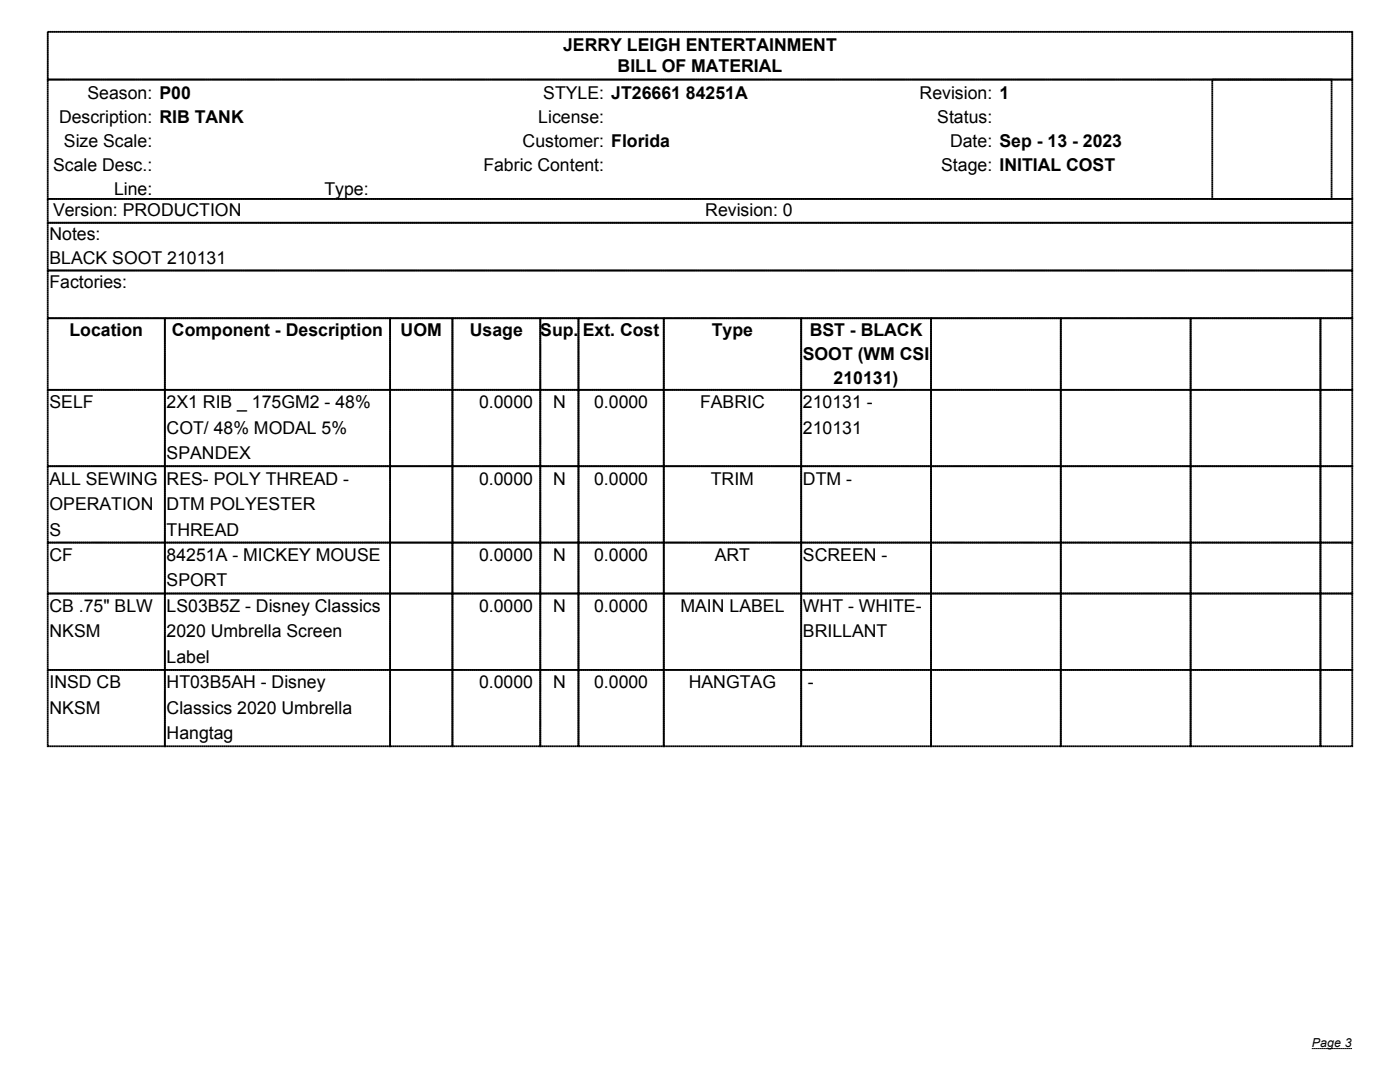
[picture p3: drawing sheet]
<svg xmlns="http://www.w3.org/2000/svg" width="279mm" height="216mm" viewBox="0 0 279 216" stroke-linecap="round" stroke-linejoin="round" font-family="sans-serif">
<defs><g id="words">
<g font-size="3.5">
<text x="112.4" y="10.2">JERRY LEIGH ENTERTAINMENT</text>
<text x="123.3" y="14.3">BILL OF MATERIAL</text>
<text x="17.5" y="19.8">Season:</text>
<text x="31.8" y="19.8">P00</text>
<text x="108.4" y="19.8">STYLE:</text>
<text x="122" y="19.8">JT26661 84251A</text>
<text x="183.5" y="19.8">Revision:</text>
<text x="199.5" y="19.8">1</text>
<text x="11.8" y="24.5">Description:</text>
<text x="12.8" y="29.3">Size Scale:</text>
<text x="31.8" y="24.5">RIB TANK</text>
<text x="104.3" y="29.3">Customer:</text>
<text x="107.4" y="24.5">License:</text>
<text x="122" y="29.3">Florida</text>
<text x="187.1" y="24.5">Status:</text>
<text x="189.6" y="29.3">Date:</text>
<text x="199.5" y="29.3">Sep - 13 - 2023</text>
<text x="10.6" y="34.1">Scale Desc.:</text>
<text x="96.5" y="34.1">Fabric Content:</text>
<text x="187.8" y="34.1">Stage:</text>
<text x="199.5" y="34.1">INITIAL COST</text>
<text x="22.8" y="38.8">Line:</text>
<text x="64.8" y="38.8">Type:</text>
<text x="9.9" y="48">Notes:</text>
<text x="10.6" y="43.2">Version: PRODUCTION</text>
<text x="140.8" y="43.2">Revision: 0</text>
<text x="9.9" y="52.7">BLACK SOOT 210131</text>
<text x="9.9" y="57.5">Factories:</text>
<text x="13.9" y="67">Location</text>
<text x="34.3" y="67">Component - Description</text>
<text x="80" y="67">UOM</text>
<text x="93.8" y="67">Usage</text>
<text x="107.8" y="67">Sup.</text>
<text x="116.3" y="67">Ext. Cost</text>
<text x="142.1" y="67">Type</text>
<text x="160.2" y="71.8">SOOT (WM CSI</text>
<text x="161.6" y="67">BST - BLACK</text>
<text x="166.4" y="76.5">210131)</text>
<text x="9.9" y="81.5">SELF</text>
<text x="33.2" y="81.5">2X1 RIB _ 175GM2 - 48%</text>
<text x="95.6" y="81.5">0.0000</text>
<text x="110.4" y="81.5">N</text>
<text x="118.6" y="81.5">0.0000</text>
<text x="139.7" y="81.5">FABRIC</text>
<text x="160.2" y="81.5">210131 -</text>
<text x="33.2" y="86.5">COT/ 48% MODAL 5%</text>
<text x="160.2" y="86.5">210131</text>
<text x="33.2" y="91.6">SPANDEX</text>
<text x="9.9" y="96.7">ALL SEWING</text>
<text x="9.9" y="101.8">OPERATION</text>
<text x="33.2" y="96.7">RES- POLY THREAD -</text>
<text x="33.2" y="101.8">DTM POLYESTER</text>
<text x="95.6" y="96.7">0.0000</text>
<text x="110.4" y="96.7">N</text>
<text x="118.6" y="96.7">0.0000</text>
<text x="141.9" y="96.7">TRIM</text>
<text x="160.2" y="96.7">DTM -</text>
<text x="9.9" y="106.9">S</text>
<text x="33.2" y="106.9">THREAD</text>
<text x="9.9" y="111.9">CF</text>
<text x="33.2" y="111.9">84251A - MICKEY MOUSE</text>
<text x="95.6" y="111.9">0.0000</text>
<text x="110.4" y="111.9">N</text>
<text x="118.6" y="111.9">0.0000</text>
<text x="142.6" y="111.9">ART</text>
<text x="160.2" y="111.9">SCREEN -</text>
<text x="33.2" y="117">SPORT</text>
<text x="9.9" y="122.1">CB .75&quot; BLW</text>
<text x="33.2" y="122.1">LS03B5Z - Disney Classics</text>
<text x="95.6" y="122.1">0.0000</text>
<text x="110.4" y="122.1">N</text>
<text x="118.6" y="122.1">0.0000</text>
<text x="135.8" y="122.1">MAIN LABEL</text>
<text x="160.2" y="122.1">WHT - WHITE-</text>
<text x="9.9" y="127.2">NKSM</text>
<text x="33.2" y="127.2">2020 Umbrella Screen</text>
<text x="160.2" y="127.2">BRILLANT</text>
<text x="9.9" y="137.3">INSD CB</text>
<text x="33.2" y="132.3">Label</text>
<text x="33.2" y="137.3">HT03B5AH - Disney</text>
<text x="95.6" y="137.3">0.0000</text>
<text x="110.4" y="137.3">N</text>
<text x="118.6" y="137.3">0.0000</text>
<text x="137.5" y="137.3">HANGTAG</text>
<text x="161.2" y="137.3">-</text>
<text x="9.9" y="142.4">NKSM</text>
<text x="33.2" y="142.4">Classics 2020 Umbrella</text>
<text x="33.2" y="147.5">Hangtag</text>
</g>
<text font-size="2.5" x="261.8" y="208.9">Page 3</text>
</g></defs>
<path d="M9.5 6.3h260.4M9.5 15.9h260.4M9.5 6.3v9.6M269.9 6.3v9.6" fill="none" stroke="#000" stroke-width=".2" stroke-dasharray=".4 0" stroke-linecap="butt"/>
<path d="M9.5 15.9h21.6v4.7h-21.6z" fill-rule="evenodd" fill="#fff"/>
<path d="M9.5 15.9h21.6M9.5 15.9v4.7M31.1 15.9v4.7M9.5 20.6h21.6" fill="none" stroke="#fff" stroke-width=".2" stroke-dasharray=".4 0" stroke-linecap="butt"/>
<path d="M31.1 15.9h48.3v4.7h-48.3z" fill-rule="evenodd" fill="#fff"/>
<path d="M31.1 15.9h48.3M31.1 15.9v4.7M79.4 15.9v4.7M31.1 20.6h48.3" fill="none" stroke="#fff" stroke-width=".2" stroke-dasharray=".4 0" stroke-linecap="butt"/>
<path d="M79.4 15.9h41.9v4.7h-41.9z" fill-rule="evenodd" fill="#fff"/>
<path d="M79.4 15.9h41.9M79.4 15.9v4.7M121.3 15.9v4.7M79.4 20.6h41.9" fill="none" stroke="#fff" stroke-width=".2" stroke-dasharray=".4 0" stroke-linecap="butt"/>
<path d="M121.3 15.9h55.9v4.7h-55.9z" fill-rule="evenodd" fill="#fff"/>
<path d="M121.3 15.9h55.9M121.3 15.9v4.7M177.2 15.9v4.7M121.3 20.6h55.9" fill="none" stroke="#fff" stroke-width=".2" stroke-dasharray=".4 0" stroke-linecap="butt"/>
<path d="M177.2 15.9h21.6v4.7h-21.6z" fill-rule="evenodd" fill="#fff"/>
<path d="M177.2 15.9h21.6M177.2 15.9v4.7M198.8 15.9v4.7M177.2 20.6h21.6" fill="none" stroke="#fff" stroke-width=".2" stroke-dasharray=".4 0" stroke-linecap="butt"/>
<path d="M198.8 15.9h35.5v4.7h-35.5z" fill-rule="evenodd" fill="#fff"/>
<path d="M198.8 15.9h35.5M198.8 15.9v4.7M234.3 15.9v4.7M198.8 20.6h35.5" fill="none" stroke="#fff" stroke-width=".2" stroke-dasharray=".4 0" stroke-linecap="butt"/>
<path d="M9.5 20.6h21.6v4.8h-21.6z" fill-rule="evenodd" fill="#fff"/>
<path d="M9.5 20.6h21.6M9.5 25.4h21.6M9.5 20.6v4.8M31.1 20.6v4.8" fill="none" stroke="#fff" stroke-width=".2" stroke-dasharray=".4 0" stroke-linecap="butt"/>
<path d="M31.1 20.6h48.3v4.8h-48.3z" fill-rule="evenodd" fill="#fff"/>
<path d="M31.1 20.6h48.3M31.1 25.4h48.3M31.1 20.6v4.8M79.4 20.6v4.8" fill="none" stroke="#fff" stroke-width=".2" stroke-dasharray=".4 0" stroke-linecap="butt"/>
<path d="M79.4 20.6h41.9v4.8h-41.9z" fill-rule="evenodd" fill="#fff"/>
<path d="M79.4 20.6h41.9M79.4 25.4h41.9M79.4 20.6v4.8M121.3 20.6v4.8" fill="none" stroke="#fff" stroke-width=".2" stroke-dasharray=".4 0" stroke-linecap="butt"/>
<path d="M121.3 20.6h55.9v4.8h-55.9z" fill-rule="evenodd" fill="#fff"/>
<path d="M121.3 20.6h55.9M121.3 25.4h55.9M121.3 20.6v4.8M177.2 20.6v4.8" fill="none" stroke="#fff" stroke-width=".2" stroke-dasharray=".4 0" stroke-linecap="butt"/>
<path d="M177.2 20.6h21.6v4.8h-21.6z" fill-rule="evenodd" fill="#fff"/>
<path d="M177.2 20.6h21.6M177.2 25.4h21.6M177.2 20.6v4.8M198.8 20.6v4.8" fill="none" stroke="#fff" stroke-width=".2" stroke-dasharray=".4 0" stroke-linecap="butt"/>
<path d="M198.8 20.6h35.5v4.8h-35.5z" fill-rule="evenodd" fill="#fff"/>
<path d="M198.8 20.6h35.5M198.8 25.4h35.5M198.8 20.6v4.8M234.3 20.6v4.8" fill="none" stroke="#fff" stroke-width=".2" stroke-dasharray=".4 0" stroke-linecap="butt"/>
<path d="M9.5 25.4h21.6v4.8h-21.6z" fill-rule="evenodd" fill="#fff"/>
<path d="M9.5 25.4h21.6M9.5 30.2h21.6M9.5 25.4v4.8M31.1 25.4v4.8" fill="none" stroke="#fff" stroke-width=".2" stroke-dasharray=".4 0" stroke-linecap="butt"/>
<path d="M31.1 25.4h48.3v4.8h-48.3z" fill-rule="evenodd" fill="#fff"/>
<path d="M31.1 25.4h48.3M31.1 30.2h48.3M31.1 25.4v4.8M79.4 25.4v4.8" fill="none" stroke="#fff" stroke-width=".2" stroke-dasharray=".4 0" stroke-linecap="butt"/>
<path d="M79.4 25.4h41.9v4.8h-41.9z" fill-rule="evenodd" fill="#fff"/>
<path d="M79.4 25.4h41.9M79.4 30.2h41.9M79.4 25.4v4.8M121.3 25.4v4.8" fill="none" stroke="#fff" stroke-width=".2" stroke-dasharray=".4 0" stroke-linecap="butt"/>
<path d="M121.3 25.4h55.9v4.8h-55.9z" fill-rule="evenodd" fill="#fff"/>
<path d="M121.3 25.4h55.9M121.3 30.2h55.9M121.3 25.4v4.8M177.2 25.4v4.8" fill="none" stroke="#fff" stroke-width=".2" stroke-dasharray=".4 0" stroke-linecap="butt"/>
<path d="M177.2 25.4h21.6v4.8h-21.6z" fill-rule="evenodd" fill="#fff"/>
<path d="M177.2 25.4h21.6M177.2 30.2h21.6M177.2 25.4v4.8M198.8 25.4v4.8" fill="none" stroke="#fff" stroke-width=".2" stroke-dasharray=".4 0" stroke-linecap="butt"/>
<path d="M198.8 25.4h35.5v4.8h-35.5z" fill-rule="evenodd" fill="#fff"/>
<path d="M198.8 25.4h35.5M198.8 30.2h35.5M198.8 25.4v4.8M234.3 25.4v4.8" fill="none" stroke="#fff" stroke-width=".2" stroke-dasharray=".4 0" stroke-linecap="butt"/>
<path d="M9.5 30.2h21.6v4.7h-21.6z" fill-rule="evenodd" fill="#fff"/>
<path d="M9.5 30.2h21.6M9.5 34.9h21.6M9.5 30.2v4.7M31.1 30.2v4.7" fill="none" stroke="#fff" stroke-width=".2" stroke-dasharray=".4 0" stroke-linecap="butt"/>
<path d="M31.1 30.2h48.3v4.7h-48.3z" fill-rule="evenodd" fill="#fff"/>
<path d="M31.1 30.2h48.3M31.1 34.9h48.3M31.1 30.2v4.7M79.4 30.2v4.7" fill="none" stroke="#fff" stroke-width=".2" stroke-dasharray=".4 0" stroke-linecap="butt"/>
<path d="M79.4 30.2h41.9v4.7h-41.9z" fill-rule="evenodd" fill="#fff"/>
<path d="M79.4 30.2h41.9M79.4 34.9h41.9M79.4 30.2v4.7M121.3 30.2v4.7" fill="none" stroke="#fff" stroke-width=".2" stroke-dasharray=".4 0" stroke-linecap="butt"/>
<path d="M121.3 30.2h55.9v4.7h-55.9z" fill-rule="evenodd" fill="#fff"/>
<path d="M121.3 30.2h55.9M121.3 34.9h55.9M121.3 30.2v4.7M177.2 30.2v4.7" fill="none" stroke="#fff" stroke-width=".2" stroke-dasharray=".4 0" stroke-linecap="butt"/>
<path d="M177.2 30.2h21.6v4.7h-21.6z" fill-rule="evenodd" fill="#fff"/>
<path d="M177.2 30.2h21.6M177.2 34.9h21.6M177.2 30.2v4.7M198.8 30.2v4.7" fill="none" stroke="#fff" stroke-width=".2" stroke-dasharray=".4 0" stroke-linecap="butt"/>
<path d="M198.8 30.2h35.5v4.7h-35.5z" fill-rule="evenodd" fill="#fff"/>
<path d="M198.8 30.2h35.5M198.8 34.9h35.5M198.8 30.2v4.7M234.3 30.2v4.7" fill="none" stroke="#fff" stroke-width=".2" stroke-dasharray=".4 0" stroke-linecap="butt"/>
<g fill="none" stroke="#000" stroke-width=".35" stroke-dasharray=".4 0" stroke-linecap="butt">
<path d="M9.5 6.3h260.4v9.6h-260.4zM9.5 15.9h260.4v23.8h-260.4zM241.9 15.9h23.8v23.8h-23.8zM9.5 39.7h260.4v4.7h-260.4zM9.5 44.4h260.4v9.6h-260.4zM9.5 54h260.4v9.5h-260.4zM9.5 63.5h23.4v14.3h-23.4zM9.5 77.8h23.4v15.2h-23.4zM32.9 63.5h45v14.3h-45zM32.9 77.8h45v15.2h-45zM77.9 63.5h12.4v14.3h-12.4zM77.9 77.8h12.4v15.2h-12.4z"/>
<path d="M90.3 63.5h17.5v14.3h-17.5zM90.3 77.8h17.5v15.2h-17.5zM107.8 63.5h7.6v14.3h-7.6zM107.8 77.8h7.6v15.2h-7.6zM115.4 63.5h17.1v14.3h-17.1zM115.4 77.8h17.1v15.2h-17.1zM132.5 63.5h27.4v14.3h-27.4zM132.5 77.8h27.4v15.2h-27.4zM159.9 63.5h25.9v14.3h-25.9zM159.9 77.8h25.9v15.2h-25.9zM185.8 63.5h25.9v14.3h-25.9zM185.8 77.8h25.9v15.2h-25.9z"/>
<path d="M211.7 63.5h25.9v14.3h-25.9zM211.7 77.8h25.9v15.2h-25.9zM237.6 63.5h25.9v14.3h-25.9zM237.6 77.8h25.9v15.2h-25.9zM263.5 63.5h6.4v14.3h-6.4zM263.5 77.8h6.4v15.2h-6.4zM9.5 93h23.4v15.3h-23.4zM32.9 93h45v15.3h-45zM77.9 93h12.4v15.3h-12.4zM90.3 93h17.5v15.3h-17.5zM107.8 93h7.6v15.3h-7.6zM115.4 93h17.1v15.3h-17.1z"/>
<path d="M132.5 93h27.4v15.3h-27.4zM159.9 93h25.9v15.3h-25.9zM185.8 93h25.9v15.3h-25.9zM211.7 93h25.9v15.3h-25.9zM237.6 93h25.9v15.3h-25.9zM263.5 93h6.4v15.3h-6.4zM9.5 108.3h23.4v10.1h-23.4zM9.5 118.4h23.4v15.3h-23.4zM32.9 108.3h45v10.1h-45zM32.9 118.4h45v15.3h-45zM77.9 108.3h12.4v10.1h-12.4zM77.9 118.4h12.4v15.3h-12.4z"/>
<path d="M90.3 108.3h17.5v10.1h-17.5zM90.3 118.4h17.5v15.3h-17.5zM107.8 108.3h7.6v10.1h-7.6zM107.8 118.4h7.6v15.3h-7.6zM115.4 108.3h17.1v10.1h-17.1zM115.4 118.4h17.1v15.3h-17.1zM132.5 108.3h27.4v10.1h-27.4zM132.5 118.4h27.4v15.3h-27.4zM159.9 108.3h25.9v10.1h-25.9zM159.9 118.4h25.9v15.3h-25.9zM185.8 108.3h25.9v10.1h-25.9zM185.8 118.4h25.9v15.3h-25.9z"/>
<path d="M211.7 108.3h25.9v10.1h-25.9zM211.7 118.4h25.9v15.3h-25.9zM237.6 108.3h25.9v10.1h-25.9zM237.6 118.4h25.9v15.3h-25.9zM263.5 108.3h6.4v10.1h-6.4zM263.5 118.4h6.4v15.3h-6.4zM9.5 133.7h23.4v15.2h-23.4zM32.9 133.7h45v15.2h-45zM77.9 133.7h12.4v15.2h-12.4zM90.3 133.7h17.5v15.2h-17.5zM107.8 133.7h7.6v15.2h-7.6zM115.4 133.7h17.1v15.2h-17.1z"/>
<path d="M132.5 133.7h27.4v15.2h-27.4zM159.9 133.7h25.9v15.2h-25.9zM185.8 133.7h25.9v15.2h-25.9zM211.7 133.7h25.9v15.2h-25.9zM237.6 133.7h25.9v15.2h-25.9zM263.5 133.7h6.4v15.2h-6.4z"/>
</g>
<path d="M261.8 209.2h8" fill="none" stroke="#000" stroke-width=".2" stroke-dasharray=".4 0" stroke-linecap="butt"/>
<use href="#words"/>
</svg>
